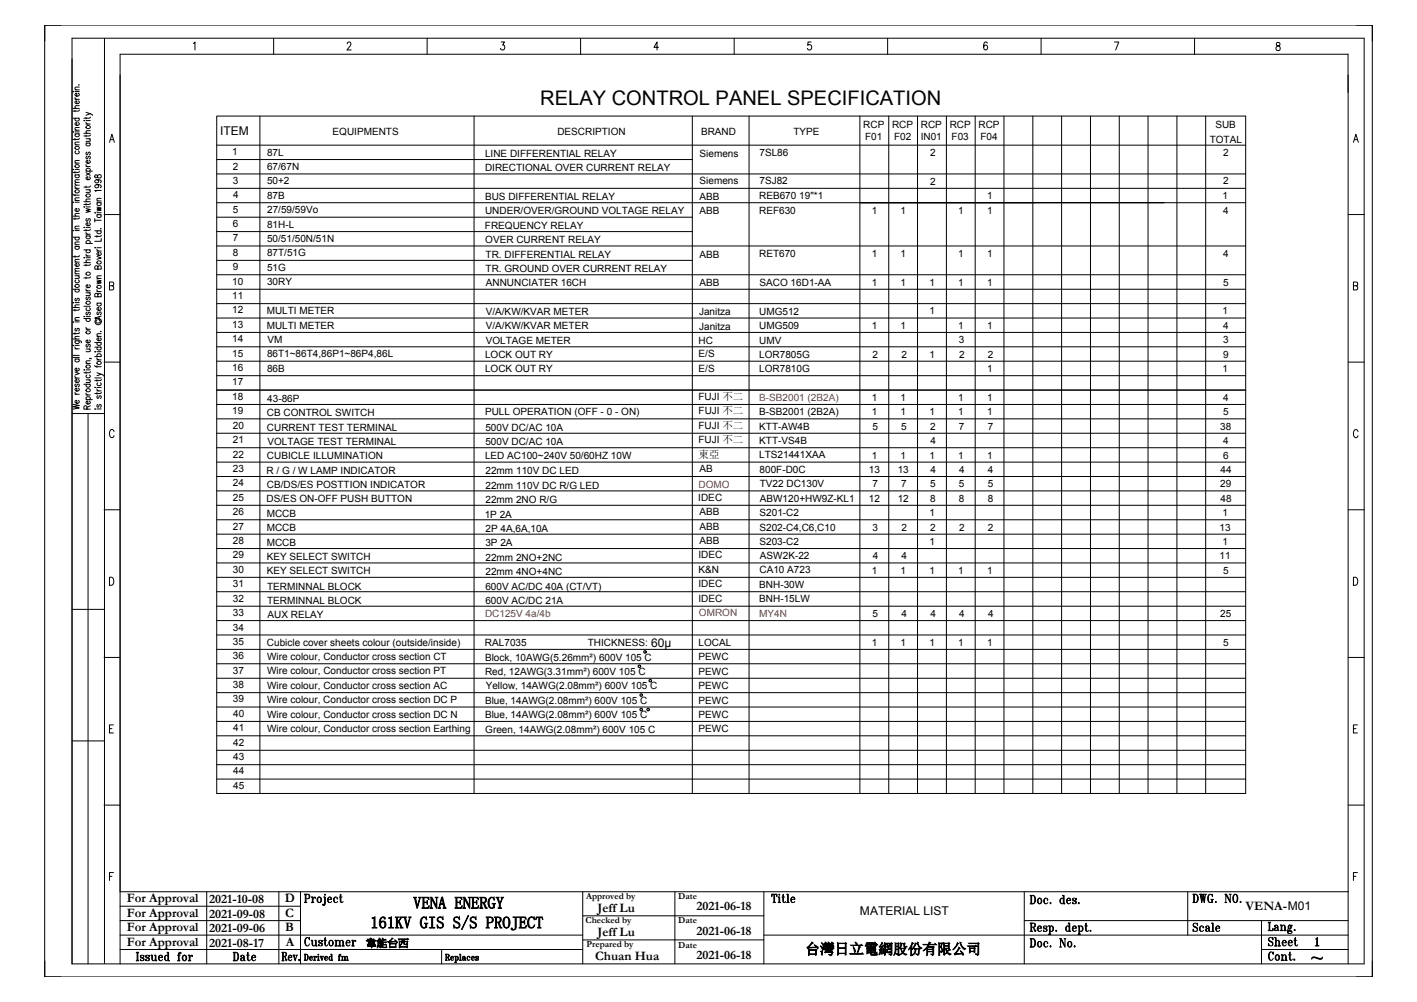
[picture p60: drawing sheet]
<svg xmlns="http://www.w3.org/2000/svg" width="297mm" height="210mm" viewBox="0 0 297 210" stroke-linecap="round" stroke-linejoin="round" font-family="sans-serif">
<defs><g id="words">
<text font-size="4.2" x="113.2" y="22.1">RELAY CONTROL PANEL SPECIFICATION</text>
<g font-size="3.5">
<text x="86.6" y="190.4">VENA ENERGY</text>
<text x="77.6" y="194.5">161KV GIS S/S PROJECT</text>
</g>
<text font-size="3.1" x="168.8" y="200">台灣日立電網股份有限公司</text>
<g font-size="2.7">
<text x="26.6" y="189.1">For Approval</text>
<text x="43.8" y="189.3">2021-10-08</text>
<text x="59.7" y="189.1">D</text>
<text x="125.2" y="191.1">Jeff Lu</text>
<text x="146" y="190.8">2021-06-18</text>
<text x="261.1" y="190.7">VENA-M01</text>
<text x="26.6" y="195.2">For Approval</text>
<text x="26.6" y="192.2">For Approval</text>
<text x="43.8" y="195.4">2021-09-06</text>
<text x="43.8" y="192.3">2021-09-08</text>
<text x="59.8" y="192.1">C</text>
<text x="59.8" y="195.2">B</text>
<text x="125.2" y="196.2">Jeff Lu</text>
<text x="146" y="195.9">2021-06-18</text>
<text x="26.6" y="198.2">For Approval</text>
<text x="43.8" y="198.4">2021-08-17</text>
<text x="59.9" y="198.2">A</text>
<text x="124.8" y="201.1">Chuan Hua</text>
<text x="146" y="200.9">2021-06-18</text>
</g>
<g font-size="2.5">
<text x="46.1" y="28.4">ITEM</text>
<text x="136.5" y="135.6">60μ</text>
<text x="180.3" y="191.8">MATERIAL LIST</text>
</g>
<g font-size="2.2">
<text x="146.4" y="95.9">東亞</text>
<text x="76.7" y="198.3">韋能台西</text>
</g>
<g font-size="2.1">
<text x="69.7" y="28.4">EQUIPMENTS</text>
<text x="116.8" y="28.4">DESCRIPTION</text>
<text x="146.9" y="28.4">BRAND</text>
<text x="166.3" y="28.4">TYPE</text>
<text x="180.9" y="26.8">RCP</text>
<text x="181.3" y="29.3">F01</text>
<text x="187" y="26.8">RCP</text>
<text x="187.4" y="29.3">F02</text>
<text x="193" y="29.2">IN01</text>
<text x="193" y="26.8">RCP</text>
<text x="199.1" y="26.8">RCP</text>
<text x="199.5" y="29.2">F03</text>
<text x="205.1" y="26.8">RCP</text>
<text x="205.5" y="29.2">F04</text>
<text x="253.6" y="29.9">TOTAL</text>
<text x="254.8" y="26.8">SUB</text>
<text x="48.7" y="32.5">1</text>
<text x="48.8" y="35.5">2</text>
<text x="56" y="32.6">87L</text>
<text x="56" y="35.6">67/67N</text>
<text x="101.7" y="35.9">DIRECTIONAL OVER CURRENT RELAY</text>
<text x="101.7" y="32.9">LINE DIFFERENTIAL RELAY</text>
<text x="146.6" y="32.9">Siemens</text>
<text x="159.2" y="32.7">7SL86</text>
<text x="195" y="32.7">2</text>
<text x="256.4" y="32.7">2</text>
<text x="48.8" y="38.5">3</text>
<text x="48.9" y="41.6">4</text>
<text x="56" y="41.7">87B</text>
<text x="56" y="38.7">50+2</text>
<text x="101.7" y="41.9">BUS DIFFERENTIAL RELAY</text>
<text x="146.6" y="41.9">ABB</text>
<text x="146.6" y="38.6">Siemens</text>
<text x="159.1" y="41.8">REB670 19&quot;*1</text>
<text x="159.2" y="38.5">7SJ82</text>
<text x="195" y="38.7">2</text>
<text x="206.9" y="41.8">1</text>
<text x="256.2" y="41.8">1</text>
<text x="256.4" y="38.6">2</text>
<text x="48.8" y="44.6">5</text>
<text x="48.8" y="47.6">6</text>
<text x="56" y="47.7">81H-L</text>
<text x="56" y="44.7">27/59/59Vo</text>
<text x="101.7" y="48">FREQUENCY RELAY</text>
<text x="101.7" y="44.9">UNDER/OVER/GROUND VOLTAGE RELAY</text>
<text x="146.6" y="44.9">ABB</text>
<text x="159.1" y="44.8">REF630</text>
<text x="182.7" y="44.8">1</text>
<text x="188.8" y="44.8">1</text>
<text x="200.9" y="44.8">1</text>
<text x="206.9" y="44.8">1</text>
<text x="256.4" y="44.8">4</text>
<text x="48.8" y="50.6">7</text>
<text x="48.8" y="53.6">8</text>
<text x="56" y="50.7">50/51/50N/51N</text>
<text x="56" y="53.8">87T/51G</text>
<text x="101.7" y="51">OVER CURRENT RELAY</text>
<text x="159.1" y="53.9">RET670</text>
<text x="182.7" y="53.8">1</text>
<text x="188.8" y="53.8">1</text>
<text x="200.9" y="53.8">1</text>
<text x="206.9" y="53.8">1</text>
<text x="256.4" y="53.8">4</text>
<text x="48.7" y="59.7">10</text>
<text x="48.8" y="56.7">9</text>
<text x="56" y="56.8">51G</text>
<text x="56" y="59.8">30RY</text>
<text x="101.8" y="57">TR. GROUND OVER CURRENT RELAY</text>
<text x="101.8" y="54">TR. DIFFERENTIAL RELAY</text>
<text x="101.8" y="59.9">ANNUNCIATER 16CH</text>
<text x="146.6" y="54">ABB</text>
<text x="159.2" y="59.9">SACO 16D1-AA</text>
<text x="182.7" y="59.9">1</text>
<text x="188.8" y="59.9">1</text>
<text x="194.8" y="59.9">1</text>
<text x="200.9" y="59.9">1</text>
<text x="206.9" y="59.9">1</text>
<text x="256.3" y="59.9">5</text>
<text x="48.7" y="65.7">12</text>
<text x="48.7" y="62.7">11</text>
<text x="55.9" y="65.8">MULTI METER</text>
<text x="101.8" y="65.9">V/A/KW/KVAR METER</text>
<text x="146.6" y="60">ABB</text>
<text x="159.1" y="66">UMG512</text>
<text x="194.8" y="65.9">1</text>
<text x="256.2" y="65.9">1</text>
<text x="48.7" y="71.7">14</text>
<text x="48.7" y="68.7">13</text>
<text x="55.9" y="68.9">MULTI METER</text>
<text x="56" y="71.9">VM</text>
<text x="101.8" y="72">VOLTAGE METER</text>
<text x="101.8" y="69">V/A/KW/KVAR METER</text>
<text x="146.5" y="66.1">Janitza</text>
<text x="146.5" y="69.1">Janitza</text>
<text x="159.1" y="72">UMV</text>
<text x="159.1" y="69">UMG509</text>
<text x="182.7" y="68.9">1</text>
<text x="188.8" y="68.9">1</text>
<text x="200.9" y="68.9">1</text>
<text x="201" y="72">3</text>
<text x="206.9" y="68.9">1</text>
<text x="256.3" y="72">3</text>
<text x="256.4" y="68.9">4</text>
<text x="48.7" y="77.8">16</text>
<text x="48.7" y="74.8">15</text>
<text x="56" y="77.9">86B</text>
<text x="56" y="74.9">86T1~86T4,86P1~86P4,86L</text>
<text x="101.7" y="75">LOCK OUT RY</text>
<text x="146.4" y="77.9">E/S</text>
<text x="146.4" y="72.1">HC</text>
<text x="146.4" y="74.9">E/S</text>
<text x="159.1" y="75">LOR7805G</text>
<text x="182.9" y="75">2</text>
<text x="188.9" y="75">2</text>
<text x="194.8" y="75">1</text>
<text x="201" y="75">2</text>
<text x="206.9" y="78">1</text>
<text x="207" y="75">2</text>
<text x="256.2" y="78">1</text>
<text x="256.3" y="75">9</text>
<text x="48.7" y="83.8">18</text>
<text x="48.7" y="80.8">17</text>
<text x="101.7" y="78">LOCK OUT RY</text>
<text x="146.4" y="83.8">FUJI 不二</text>
<text x="159.1" y="78">LOR7810G</text>
<text x="48.7" y="86.8">19</text>
<text x="48.8" y="89.9">20</text>
<text x="56" y="87.2">CB CONTROL SWITCH</text>
<text x="56" y="84.1">43-86P</text>
<text x="101.7" y="87.1">PULL OPERATION (OFF - 0 - ON)</text>
<text x="146.4" y="89.9">FUJI 不二</text>
<text x="146.4" y="86.9">FUJI 不二</text>
<text x="159.1" y="87">B-SB2001 (2B2A)</text>
<text x="182.7" y="84">1</text>
<text x="182.7" y="87">1</text>
<text x="188.8" y="84">1</text>
<text x="188.8" y="87">1</text>
<text x="194.8" y="87">1</text>
<text x="200.9" y="84">1</text>
<text x="200.9" y="87">1</text>
<text x="206.9" y="84">1</text>
<text x="206.9" y="87">1</text>
<text x="256.3" y="87.1">5</text>
<text x="256.4" y="84">4</text>
<text x="48.8" y="95.9">22</text>
<text x="48.8" y="92.9">21</text>
<text x="55.9" y="90.2">CURRENT TEST TERMINAL</text>
<text x="56" y="93.3">VOLTAGE TEST TERMINAL</text>
<text x="101.7" y="93.4">500V DC/AC 10A</text>
<text x="101.7" y="90.4">500V DC/AC 10A</text>
<text x="146.4" y="92.9">FUJI 不二</text>
<text x="159.1" y="90.1">KTT-AW4B</text>
<text x="159.1" y="93.1">KTT-VS4B</text>
<text x="182.9" y="90.1">5</text>
<text x="188.9" y="90.1">5</text>
<text x="195" y="90.1">2</text>
<text x="195" y="93.1">4</text>
<text x="201" y="90.1">7</text>
<text x="207" y="90.1">7</text>
<text x="255.7" y="90.1">38</text>
<text x="256.4" y="93.1">4</text>
<text x="48.8" y="101.9">24</text>
<text x="48.8" y="98.9">23</text>
<text x="55.9" y="99.2">R / G / W LAMP INDICATOR</text>
<text x="55.9" y="96.2">CUBICLE ILLUMINATION</text>
<text x="101.7" y="96.1">LED AC100~240V 50/60HZ 10W</text>
<text x="101.8" y="99.4">22mm 110V DC LED</text>
<text x="146.6" y="98.9">AB</text>
<text x="159.1" y="96">LTS21441XAA</text>
<text x="159.2" y="99.1">800F-D0C</text>
<text x="182.1" y="99.1">13</text>
<text x="182.7" y="96.1">1</text>
<text x="188.2" y="99.1">13</text>
<text x="188.8" y="96.1">1</text>
<text x="194.8" y="96.1">1</text>
<text x="195" y="99.1">4</text>
<text x="200.8" y="96.1">1</text>
<text x="201.1" y="99.1">4</text>
<text x="206.9" y="96.1">1</text>
<text x="207.1" y="99.1">4</text>
<text x="255.8" y="99.1">44</text>
<text x="256.4" y="96.1">6</text>
<text x="48.8" y="105">25</text>
<text x="48.8" y="108">26</text>
<text x="55.9" y="105.3">DS/ES ON-OFF PUSH BUTTON</text>
<text x="55.9" y="102.3">CB/DS/ES POSTTION INDICATOR</text>
<text x="101.8" y="102.4">22mm 110V DC R/G LED</text>
<text x="101.8" y="105.4">22mm 2NO R/G</text>
<text x="146.4" y="105.1">IDEC</text>
<text x="146.6" y="108">ABB</text>
<text x="159.2" y="102.2">TV22 DC130V</text>
<text x="159.3" y="105.3">ABW120+HW9Z-KL1</text>
<text x="182.1" y="105.2">12</text>
<text x="182.8" y="102.1">7</text>
<text x="188.2" y="105.2">12</text>
<text x="188.9" y="102.1">7</text>
<text x="194.9" y="102.1">5</text>
<text x="194.9" y="105.2">8</text>
<text x="201" y="102.1">5</text>
<text x="201" y="105.2">8</text>
<text x="207" y="102.1">5</text>
<text x="207" y="105.2">8</text>
<text x="255.8" y="102.2">29</text>
<text x="255.8" y="105.2">48</text>
<text x="48.8" y="111">27</text>
<text x="55.9" y="111.3">MCCB</text>
<text x="55.9" y="108.3">MCCB</text>
<text x="101.6" y="108.5">1P 2A</text>
<text x="101.8" y="111.5">2P 4A,6A,10A</text>
<text x="146.6" y="111">ABB</text>
<text x="159.2" y="111.2">S202-C4,C6,C10</text>
<text x="159.2" y="108.2">S201-C2</text>
<text x="182.9" y="111.2">3</text>
<text x="188.9" y="111.2">2</text>
<text x="194.8" y="108.2">1</text>
<text x="195" y="111.2">2</text>
<text x="201" y="111.2">2</text>
<text x="207" y="111.2">2</text>
<text x="255.6" y="111.2">13</text>
<text x="256.2" y="108.2">1</text>
<text x="48.8" y="114">28</text>
<text x="48.8" y="117">29</text>
<text x="55.9" y="114.3">MCCB</text>
<text x="55.9" y="117.4">KEY SELECT SWITCH</text>
<text x="101.7" y="114.5">3P 2A</text>
<text x="101.8" y="117.5">22mm 2NO+2NC</text>
<text x="146.4" y="117">IDEC</text>
<text x="146.6" y="114">ABB</text>
<text x="159.2" y="114.2">S203-C2</text>
<text x="159.3" y="117.2">ASW2K-22</text>
<text x="182.9" y="117.2">4</text>
<text x="189" y="117.2">4</text>
<text x="194.8" y="114.2">1</text>
<text x="255.6" y="117.2">11</text>
<text x="256.2" y="114.2">1</text>
<text x="48.8" y="120.1">30</text>
<text x="48.8" y="123.1">31</text>
<text x="55.9" y="120.4">KEY SELECT SWITCH</text>
<text x="56" y="123.7">TERMINNAL BLOCK</text>
<text x="101.7" y="123.6">600V AC/DC 40A (CT/VT)</text>
<text x="101.8" y="120.5">22mm 4NO+4NC</text>
<text x="146.4" y="123.1">IDEC</text>
<text x="146.4" y="120">K&amp;N</text>
<text x="159.1" y="123.2">BNH-30W</text>
<text x="159.2" y="120.2">CA10 A723</text>
<text x="182.7" y="120.3">1</text>
<text x="188.8" y="120.3">1</text>
<text x="194.8" y="120.3">1</text>
<text x="200.9" y="120.3">1</text>
<text x="206.9" y="120.3">1</text>
<text x="256.3" y="120.3">5</text>
<text x="48.8" y="126.1">32</text>
<text x="48.8" y="129.1">33</text>
<text x="56" y="126.7">TERMINNAL BLOCK</text>
<text x="56.1" y="129.4">AUX RELAY</text>
<text x="101.7" y="126.6">600V AC/DC 21A</text>
<text x="146.4" y="126.1">IDEC</text>
<text x="159.1" y="126.2">BNH-15LW</text>
<text x="182.9" y="129.3">5</text>
<text x="189" y="129.3">4</text>
<text x="195" y="129.3">4</text>
<text x="201.1" y="129.3">4</text>
<text x="207.1" y="129.3">4</text>
<text x="255.8" y="129.3">25</text>
<text x="48.8" y="132.1">34</text>
<text x="48.8" y="135.2">35</text>
<text x="55.9" y="135.4">Cubicle cover sheets colour (outside/inside)</text>
<text x="101.7" y="135.4">RAL7035</text>
<text x="123.2" y="135.4">THICKNESS:</text>
<text x="146.4" y="135.4">LOCAL</text>
<text x="182.7" y="135.4">1</text>
<text x="188.8" y="135.4">1</text>
<text x="194.8" y="135.4">1</text>
<text x="200.9" y="135.4">1</text>
<text x="206.9" y="135.4">1</text>
<text x="256.3" y="135.4">5</text>
<text x="48.8" y="138.2">36</text>
<text x="48.8" y="141.2">37</text>
<text x="56" y="138.3">Wire colour, Conductor cross section CT</text>
<text x="56" y="141.4">Wire colour, Conductor cross section PT</text>
<text x="101.7" y="141.5">Red, 12AWG(3.31mm²) 600V 105 C</text>
<text x="101.7" y="138.4">Block, 10AWG(5.26mm²) 600V 105 C</text>
<text x="146.4" y="138.4">PEWC</text>
<text x="146.4" y="141.4">PEWC</text>
<text x="48.8" y="144.2">38</text>
<text x="48.8" y="147.2">39</text>
<text x="56" y="147.4">Wire colour, Conductor cross section DC P</text>
<text x="56" y="144.4">Wire colour, Conductor cross section AC</text>
<text x="101.7" y="147.5">Blue, 14AWG(2.08mm²) 600V 105 C</text>
<text x="101.8" y="144.5">Yellow, 14AWG(2.08mm²) 600V 105 C</text>
<text x="146.4" y="144.4">PEWC</text>
<text x="146.4" y="147.5">PEWC</text>
<text x="48.9" y="150.3">40</text>
<text x="48.9" y="153.3">41</text>
<text x="56" y="153.4">Wire colour, Conductor cross section Earthing</text>
<text x="56" y="150.4">Wire colour, Conductor cross section DC N</text>
<text x="101.7" y="150.5">Blue, 14AWG(2.08mm²) 600V 105 C</text>
<text x="101.7" y="153.5">Green, 14AWG(2.08mm²) 600V 105 C</text>
<text x="146.4" y="150.5">PEWC</text>
<text x="146.4" y="153.5">PEWC</text>
<text x="48.9" y="156.3">42</text>
<text x="48.9" y="159.3">43</text>
<text x="48.9" y="162.3">44</text>
<text x="48.9" y="165.3">45</text>
</g>
<g font-size="2.1" fill="#f00">
<text x="159.1" y="84">B-SB2001 (2B2A)</text>
<text x="146.4" y="102.2">DOMO</text>
<text x="101.7" y="129.3">DC125V 4a/4b</text>
<text x="146.5" y="129.1">OMRON</text>
<text x="159.1" y="129.2">MY4N</text>
</g>
<g font-size="1.9">
<text x="122.8" y="188.5">Approved by</text>
<text x="142.2" y="188.5">Date</text>
<text x="122.7" y="193.5">Checked by</text>
<text x="142.2" y="193.5">Date</text>
<text x="122.9" y="198.6">Prepared by</text>
<text x="142.2" y="198.6">Date</text>
</g>
</g></defs>
<g fill="none" stroke="#000" stroke-width=".21">
<path d="M9.4 5.3h278.2v199.5h-278.2zM12.7 5.3h-3.3v3.3M15.1 8v194h270.8v-194h-270.8M15.3 19.1v.1zM15.7 19.2h.9M15.7 18.8h.9M16.4 19.5a.37 .37 0 0 1 0 .5 .37 .37 0 0 1-.5 .1 .37 .37 0 0 1-.1-.5l.3-.1v.7M16.6 17.8h-.1M16.6 18.3h-.8l-.1 .3 .3 .2M21.9 8v193.9M40.5 9.1l.4-.3v1.7M57.4 8v3.4"/>
<path d="M72.8 9.2l.1-.3 .4-.1 .2 .5-.8 1.2h.9M89.5 8v3.4M105 8.8h.7l-.3 .6a.49 .49 0 0 1 .4 .8 .49 .49 0 0 1-.9-.1M121.7 8v3.4M138 9.9h-.9l.6-1.1v1.7M153.9 8v3.4M170 8.8h-.6l-.1 .7a.52 .52 0 0 1 .7 .1 .52 .52 0 0 1 0 .7 .52 .52 0 0 1-.7 0l-.1-.2M186 8v3.4M206.9 9l-.3-.2a.98 .98 0 0 0 0 1.7 .47 .47 0 0 0 .4-.7 .47 .47 0 0 0-.8-.1v.2M218.2 8v3.4M233.6 8.8h.9l-.7 1.7M250.4 8v3.4"/>
<path d="M267.6 9v.5a.61 .61 0 0 1 .7 .3 .61 .61 0 0 1-.3 .8 .54 .54 0 0 1-.6-.6 .54 .54 0 0 1 .7-.5h.1a.37 .37 0 0 0-.2-.6zM282.5 11.3v8.1M282.6 11.4h-257.4v190.6M282.6 15.7v186.3M284.3 5.3h3.3v3.3M15.3 35.5h.1zM15.3 24.8h1.3M15.3 22.7h1.3M15.3 27.6v.1zM15.7 23.1v.3M15.7 29v.4M15.7 35.9v.4"/>
<path d="M15.7 36.6h.9M15.7 35.5h.9M15.7 28h.9M15.7 27.6h.9M15.7 39.1l.1 .2 .3 .2M15.7 20.4l.1 .3 .3 .1M15.7 39.5h.9M15.7 38.8h.9M15.7 34.2h.9M15.7 30.4h.9M15.7 27.3h.9M15.7 20.8h.9"/>
<path d="M15.9 36.6l-.1 .2a.4 .4 0 0 0 .4 .5 .4 .4 0 0 0 .4-.5l-.2-.2M15.9 31.6l-.1 .1a.4 .4 0 0 0 .4 .5 .4 .4 0 0 0 .4-.5l-.2-.1M15.9 28l-.1 .2a.4 .4 0 0 0 .4 .5 .4 .4 0 0 0 .4-.5l-.2-.2M15.9 24.8l-.1 .1a.4 .4 0 0 0 .4 .5 .4 .4 0 0 0 .4-.5l-.2-.1M16.4 25.7l.2 .1a.39 .39 0 0 1-.4 .5 .39 .39 0 0 1-.4-.6h.3v.6M16.4 21.1l.2 .1a.39 .39 0 0 1-.4 .5 .39 .39 0 0 1-.4-.5l.3-.1v.6M16.6 35.9v.2h-.2h-1.1M16.6 29l-.2 .2h-1.1M16.6 23v.2l-.2 .1h-1.1M16.6 38.2l-.8 .1-.1 .2 .3 .3M16.6 37.7h-.8l-.1 .3 .3 .2M16.6 33.6l-.8 .1-.1 .2 .3 .3"/>
<path d="M16.6 29.8h-.8l-.1 .3 .3 .3M16.6 26.7l-.8 .1-.1 .2 .3 .3M16.6 22.1l-.8 .1-.1 .3 .3 .2M17.6 25.3h.1zM17.6 27.9h1.3M18 23.5l.9 .3-.9 .4M18 24.6v.3M18 28.3v.4M18 39v.4M18 39.8h.9M18 35.9h1.4M18 30h.9"/>
<path d="M18 29.1h.9M18 25.3h.9M18 36.2l.9 .6M18 34.9h.9M18 26h.9M18 34.5l.1 .2 .3 .2M18 25.6l.1 .2 .3 .2M18.2 35.9l-.1-.1a.4 .4 0 0 1 .4-.5 .4 .4 0 0 1 .4 .5l-.2 .1M18.2 32.8l-.2 .2 .1 .3h.2l.2-.5h.2l.2 .2-.2 .3M18.2 31.9l-.2 .2 .1 .3h.2l.2-.5h.2l.2 .2-.2 .4M18.2 30l-.1 .1a.4 .4 0 0 0 .4 .5 .4 .4 0 0 0 .4-.5l-.2-.1M18.7 39.8l.2 .2v.3h-.9"/>
<path d="M18.7 29.1l.2 .2v.3h-.9M18.7 37.1a.37 .37 0 0 1 0 .5 .37 .37 0 0 1-.4 0 .37 .37 0 0 1-.1-.5h.2v.6M18.7 33.6l.2 .1a.38 .38 0 0 1-.4 .5 .38 .38 0 0 1-.3-.5l.2-.1v.6M18.9 39l-.2 .2h-1.1M18.9 28.2v.3h-.2h-1.1M18.9 24.5l-.2 .3h-1.1M18.9 23.8l.5 .2v.2M18.9 36.2l-.9 .6M18.9 27.4h-.8l-.1 .3 .3 .2M19.9 36.7v.5h.4a.49 .49 0 0 1 .3-.5 .49 .49 0 0 1 .6 .2 .43 .43 0 0 1-.4 .4 .43 .43 0 0 1-.4-.5zM20.3 38.7l.3 .1a.36 .36 0 0 1-.4 .6 .36 .36 0 0 1-.1-.7h.2a.63 .63 0 0 1 .9 .4l-.2 .2M20.3 37.7l.3 .1a.36 .36 0 0 1-.4 .5 .36 .36 0 0 1-.1-.6h.2a.63 .63 0 0 1 .9 .4l-.2 .2"/>
<path d="M21.2 39.9h-1.3l.2 .3M22.9 29.8l.6-1.6 .5 1.6M23.1 29.3h.7M45.4 39.5h215.7M45.4 36.5h215.7M45.4 33.4h99.7M45.4 30.4h215.7M45.4 24.3h215.7v142h-215.7zM54.5 24.3v142M99.4 24.3v142M145.1 24.3v142M157 24.3v142"/>
<path d="M180.2 24.3v142M186.3 24.3v142M192.3 24.3v142M198.4 24.3v142M204.4 24.3v142M210.4 24.3v142M216.5 24.3v142M222.5 24.3v142M228.6 24.3v142M234.6 24.3v142M240.6 24.3v142M246.7 24.3v142"/>
<path d="M252.7 24.3v142M283.7 29.8l.5-1.6 .5 1.6M283.9 29.3h.6M15.3 48.3h.1zM15.3 42.4h.1zM15.3 40.6l.2 .3h1.1M15.3 49.7h1.3M15.3 45.3h1.3M15.7 40.7v.4M15.7 45.7v.3M15.7 53.6v.3M15.7 57.8h.9"/>
<path d="M15.7 51.7h.9M15.7 48.3h.9M15.7 42.4h.9M15.7 57.4h.9M15.7 54.9h.9M15.7 51.3h.9M15.7 48h.9M15.7 42h.9M15.9 58.7l-.1 .1a.4 .4 0 0 0 .4 .5 .4 .4 0 0 0 .4-.5l-.2-.1M15.9 51.7h-.1a.4 .4 0 0 0 .4 .6 .4 .4 0 0 0 .4-.6h-.2M15.9 49.7l-.1 .1a.4 .4 0 0 0 .4 .5 .4 .4 0 0 0 .4-.5l-.2-.1M16.4 57.8l.2 .3v.2l-.9 .1"/>
<path d="M16.4 55.2l.2 .1a.39 .39 0 0 1-.4 .6 .39 .39 0 0 1-.4-.6l.3-.1v.7M16.4 43.7a.37 .37 0 0 1 0 .5 .37 .37 0 0 1-.5 .1 .37 .37 0 0 1-.1-.5l.3-.1v.6M16.6 53.5v.3h-.2h-1.1M16.6 45.6v.2l-.2 .1h-1.1M16.6 56.8l-.8 .1-.1 .2 .3 .3M16.6 56.3h-.8l-.1 .3 .3 .2M16.6 54.4h-.8l-.1 .3 .3 .2M16.6 50.7l-.8 .1-.1 .2 .3 .3M16.6 47.4h-.8l-.1 .3 .3 .3M16.6 44.7l-.8 .1-.1 .3 .3 .2M16.6 41.5h-.8l-.1 .3 .3 .2M17.6 52.4h1.3"/>
<path d="M17.6 55h1.3M17.6 42.3h1.3M17.6 53.9v.2zM17.6 47.6v.1zM17.6 43.3v.1zM18 43.7l.9 .2-.9 .2 .9 .2-.9 .2M18 42.6v.4M18 48.1v.3M18 55.4v.3M18 58.1v.3M18 54h.9M18 51h1.4"/>
<path d="M18 49.5h.9M18 47.7h.9M18 43.4h.9M18 53.6h.9M18 49.1h.9M18 53.2l.1 .3 .3 .1M18 48.7l.1 .2 .3 .2M18.2 52.4l-.1 .1a.4 .4 0 0 0 .4 .5 .4 .4 0 0 0 .4-.5l-.2-.1M18.2 51l-.1-.1a.4 .4 0 0 1 .4-.5 .4 .4 0 0 1 .4 .5l-.2 .1M18.2 49.5h-.1a.4 .4 0 0 0 .4 .6 .4 .4 0 0 0 .4-.6h-.2M18.2 45.8l-.2 .2 .1 .3h.2l.2-.4 .2-.1 .2 .2-.2 .4M18.7 59.7a.37 .37 0 0 1 0 .5 .37 .37 0 0 1-.4 0 .37 .37 0 0 1-.1-.5h.2v.6"/>
<path d="M18.7 46.7a.37 .37 0 0 1 0 .5 .37 .37 0 0 1-.4 0 .37 .37 0 0 1-.1-.5h.2v.6M18.9 58v.2h-.2h-1.1M18.9 55.3v.3h-.2h-1.1M18.9 48l-.2 .3h-1.1M18.9 42.6l-.2 .2h-1.1M18.9 54.5h-.8l-.1 .3 .3 .2M18.9 41.7l-.8 .1-.1 .2 .3 .3M19.9 44.6h.1zM19.9 48.4h1.3M19.9 46.2h1.3M19.9 45.8v.7M19.9 51.9v.1z"/>
<path d="M20.3 58.7l.9 .2-.9 .2 .9 .2-.9 .2M20.3 53.8l.9 .3-.9 .3M20.3 43.4l.9 .2-.9 .2 .9 .2-.9 .2M20.3 42.5h.9M20.3 49.4v.3M20.3 51.9h.9M20.3 45h.9M20.3 44.6h.9M20.3 58.4h.9M20.3 52.6h.9M20.3 42.1h.9M20.3 52.2l.1 .3 .3 .1"/>
<path d="M20.5 56l.3-.3h.3l.1 .3v.4h-1.3v-.6h.5l.1 .6M20.5 48.4l-.1 .1a.4 .4 0 0 0 .4 .5 .4 .4 0 0 0 .3-.5l-.1-.1M20.5 45l-.1 .1a.4 .4 0 0 0 .4 .5 .4 .4 0 0 0 .3-.5l-.1-.1M20.5 42.5l-.1 .1a.4 .4 0 0 0 .4 .5 .4 .4 0 0 0 .3-.5l-.1-.1M21 52.9a.37 .37 0 0 1 0 .5 .37 .37 0 0 1-.5 .1 .37 .37 0 0 1-.1-.5l.3-.1v.6M21.1 47.9v.1M21.2 50v.6h-1.3M21.2 49.3l-.1 .2h-.1h-1.1M21.2 57.8h-.8l-.1 .3 .3 .3M21.2 41.6h-.8l-.1 .3 .3 .2M21.8 45h3.4M22.9 59.9l.8-.1 .1-.2-.1-.4-.8-.1v1.7l.9-.2v-.4l-.3-.3"/>
<path d="M45.4 51.6h215.7M45.4 57.6h215.7M45.4 54.6h99.7M45.4 48.5h99.7M45.4 45.5h99.7M45.4 42.5h171.4M243.9 42.5h-63.7h80.9M282.6 45h3.3M283.7 59.9l.7-.1 .2-.2-.2-.4-.7-.1v1.7l.8-.2 .1-.4-.3-.3M15.3 72.4h.1zM15.3 67.5h.1zM15.3 63.4h.1z"/>
<path d="M15.3 60.6h1.3M15.3 74.9h1.3M15.3 74.5h1.3M15.3 71.1h1.3M15.3 64.4h1.3M15.7 78l.9 .3-.9 .3M15.7 71.4l1.2 .1 .1 .4M15.7 75.3h.9M15.7 72.4h.9M15.7 64.8v.4M15.7 69.7v.4M15.7 67.5h.9"/>
<path d="M15.7 63.4h.9M15.7 78.8l.1 .3 .3 .1M15.7 72.7l.1 .3 .3 .1M15.7 79.2h.9M15.7 73.1h.9M15.7 67.1h.9M15.9 75.3l-.1 .1a.4 .4 0 0 0 .4 .5 .4 .4 0 0 0 .4-.5l-.2-.1M15.9 71.4l-.1 .1a.4 .4 0 0 0 .4 .5 .4 .4 0 0 0 .4-.5l-.2-.1M15.9 68.8l-.2 .2 .1 .3h.2l.2-.4 .2-.1 .2 .2-.2 .4M15.9 62.5l-.2 .2 .1 .3h.2l.2-.3 .2-.2 .2 .2-.2 .4M15.9 60.6l-.1 .1a.4 .4 0 0 0 .4 .5 .4 .4 0 0 0 .4-.5l-.2-.1M16.4 79.5a.37 .37 0 0 1 0 .5 .37 .37 0 0 1-.5 .1 .37 .37 0 0 1-.1-.5l.3-.1v.7"/>
<path d="M16.4 77.2l.2 .1a.39 .39 0 0 1-.5 .5 .39 .39 0 0 1-.3-.6h.3v.6M16.6 69.7v.2h-.2h-1.1M16.6 64.7v.3h-.2h-1.1M16.6 70.5h-.8l-.1 .3 .3 .3M16.6 66.5l-.8 .1-.1 .3 .3 .2M16.6 63.9h-.8l-.1 .3 .3 .2M17.6 66.8h1.3M17.6 64.2h1.3M17.6 77.5v.1zM17.6 66.3v.1zM18 79.6h.9M18 77.9v.4"/>
<path d="M18 77.5h.9M18 73.2h.9M18 66.4h.9M18 61.4h.9M18 76.2h.9M18 69h.9M18 61h.9M18 68.6l.1 .3 .3 .1M18 60.6l.1 .2 .3 .2M18.2 78.6l-.1 .1a.4 .4 0 0 0 .4 .5 .4 .4 0 0 0 .4-.5l-.2-.1M18.2 72.2l-.2 .2 .1 .3h.2l.2-.5h.2l.2 .2-.2 .3M18.2 66.8l-.1 .1a.4 .4 0 0 0 .4 .5 .4 .4 0 0 0 .4-.5l-.2-.1"/>
<path d="M18.2 65.4l-.2 .2 .1 .3h.2l.2-.4 .2-.1 .2 .2-.2 .4M18.2 64.5l-.1 .1a.4 .4 0 0 0 .4 .5 .4 .4 0 0 0 .4-.5l-.2-.1M18.2 62.2l-.2 .3 .1 .3h.2l.2-.5 .2-.1 .2 .3-.2 .3M18.7 79.6l.2 .3v.2l-.9 .1M18.7 73.2l.2 .2v.3h-.9M18.7 61.4l.2 .2v.3h-.9M18.7 71.3l.2 .1a.39 .39 0 0 1-.4 .5 .39 .39 0 0 1-.3-.6h.2v.6M18.9 75.1l.3 .1M18.9 77.9v.2h-.2h-1.1M18.9 75.6l-.8 .1-.1 .2 .3 .3M19.9 73.7h.1zM19.9 76.6l.2 .3h1.1"/>
<path d="M19.9 72.7h1.3M19.9 71.8h1.3M19.9 79.2h1.3M19.9 74.7h1.3M20.3 67.2a.28 .28 0 0 0-.2 .3 .28 .28 0 0 0 .3 .2h.3a.28 .28 0 0 0 .3-.2 .28 .28 0 0 0-.2-.3M20.3 78.1l.9 .3-.9 .3M20.3 76.6v.4M20.3 79.5v.4M20.3 73.7h.9M20.3 63.5h.9M20.3 75.4h.9M20.3 70.5h.9"/>
<path d="M20.3 61.1h.9M20.3 75l.1 .3 .3 .1M20.3 60.7l.1 .3 .3 .1M20.5 74.7h-.1a.4 .4 0 0 1 .4-.6 .4 .4 0 0 1 .3 .6h-.1M20.5 72.7l-.1 .2a.4 .4 0 0 0 .4 .5 .4 .4 0 0 0 .3-.5l-.1-.2M20.5 71.8l-.1 .1a.4 .4 0 0 0 .4 .5 .4 .4 0 0 0 .3-.5l-.1-.1M20.5 65.4l-.2 .2 .1 .3h.2l.2-.5h.2l.2 .2-.2 .3M20.5 63.5l-.1 .1a.4 .4 0 0 0 .4 .6 .4 .4 0 0 0 .3-.6l-.1-.1M20.5 61.7l.3-.2 .4 .2v.5h-1.3v-.6l.2-.1 .3 .1 .1 .6M20.8 66.4v.5M21 70.8l.1 .1a.39 .39 0 0 1-.4 .5 .39 .39 0 0 1-.3-.6h.3v.6M21 64.5l.1 .1a.39 .39 0 0 1-.3 .5 .39 .39 0 0 1-.4-.6h.3v.6"/>
<path d="M21.1 69.4v.1M21.2 79.5l-.1 .2-.1 .1h-1.1M21.2 78.4l.5 .2v.2M21.2 66.2l-1.3 .5 1.3 .4M21.2 69.9l-.8 .1-.1 .2 .3 .3M21.8 75.9h3.4M45.4 78.7h215.7M45.4 75.7h215.7M45.4 72.7h215.7M45.4 69.7h215.7M45.4 66.7h215.7M45.4 63.6h215.7"/>
<path d="M45.4 60.6h215.7M282.6 75.9h3.3M15.1 86.7h6.7M15.3 84.7l1.3 .3-1.3 .2 1.3 .3-1.3 .3M15.7 82.2l.1 .3 .3 .1M15.7 82.6h.9M15.9 80.5l-.2 .2 .2 .3 .3-.5h.4v.3l-.2 .2M16.4 83.9l.2 .1a.39 .39 0 0 1-.5 .5 .39 .39 0 0 1-.3-.5l.3-.1v.6M16.4 81.3a.37 .37 0 0 1 0 .5 .37 .37 0 0 1-.5 .1 .37 .37 0 0 1-.1-.5l.3-.1v.7M17.6 80.5h1.3M18 83.8h1.4M18 82.8h.9"/>
<path d="M18 82.4l.1 .2 .3 .2M18.2 85.8v-.7h-.6v.7h1.3M18.2 83.8l-.1-.1a.4 .4 0 0 1 .4-.6 .4 .4 0 0 1 .4 .6l-.2 .1M18.2 80.5l-.1 .1a.4 .4 0 0 0 .4 .6 .4 .4 0 0 0 .4-.6l-.2-.1M18.5 86.7v115.3M18.7 84.1l.2 .1a.39 .39 0 0 1-.4 .5 .39 .39 0 0 1-.3-.6h.2v.6M18.9 85l-.7 .4M19.9 81.2h.1zM19.9 85.6v.2zM20.3 85.7h.9M20.3 82.3v.3M20.3 81.2h.9"/>
<path d="M20.3 81.9h.9M20.3 81.5l.1 .3 .3 .1M20.5 84.8l-.2 .2 .1 .3h.2l.2-.5h.2l.2 .2-.2 .3M20.5 82.9l-.2 .2 .1 .3h.2l.2-.4 .2-.1 .2 .2-.2 .4M20.5 80.2l-.1 .1a.4 .4 0 0 0 .4 .5 .4 .4 0 0 0 .3-.5l-.1-.1M21.2 82.2l-.1 .2-.1 .1h-1.1M23.9 90.4a.5 .5 0 0 0-.6-.4 .5 .5 0 0 0-.4 .7v.4a.5 .5 0 0 0 .4 .6 .5 .5 0 0 0 .6-.4M45.4 99.9h215.7M45.4 96.9h215.7M45.4 93.8h215.7M45.4 90.8h215.7M45.4 87.8h215.7"/>
<path d="M45.4 84.8h215.7M45.4 81.8h215.7M284.6 90.4a.5 .5 0 0 0-.6-.4 .5 .5 0 0 0-.3 .7v.4a.5 .5 0 0 0 .3 .6 .5 .5 0 0 0 .6-.4M21.8 106.8h3.4M45.4 118h215.7M45.4 115h215.7M45.4 112h215.7M45.4 108.9h215.7M45.4 105.9h215.7M45.4 102.9h215.7M282.6 106.8h3.3M15.1 127.7h6.7"/>
<path d="M21.8 137.8h3.4M22.9 121a.9 .9 0 0 1 1 .5 .9 .9 0 0 1-.3 1.1l-.7 .1zM45.4 124h215.7M45.4 121h215.7M45.4 139.1h215.7M45.4 136.1h215.7M45.4 133.1h215.7M45.4 130.1h215.7M45.4 127.1h215.7M282.6 137.8h3.3M283.7 121a.9 .9 0 0 1 .9 .5 .9 .9 0 0 1-.3 1.1l-.6 .1zM15.1 155.3h6.7"/>
<path d="M22.9 152.7h.6M23.8 151.9h-.9v1.7h.9M45.4 142.1h215.7M45.4 157.2h215.7M45.4 154.2h215.7M45.4 151.2h215.7M45.4 148.2h215.7M45.4 145.2h215.7M283.7 152.7h.5M284.5 151.9h-.8v1.7h.8M21.8 168.7h3.4M45.4 163.3h215.7"/>
<path d="M45.4 160.3h215.7M282.6 168.7h3.3M22.9 183.7h.6M23.8 182.9h-.9v1.6M25.2 186.9h257.4M25.2 196h96.9M25.2 192.9h37.8M25.2 189.9h37.8M25.2 199h96.9M28.5 199.6h.6M28.6 199.6l.1 .1M28.7 199.6v.2"/>
<path d="M28.7 199.6v1.7M28.8 199.7v1.6M28.9 199.6v1.7M29 199.6l-.1 .2M29 199.6l-.1 .1M35 199.6h.3v1.7M35.1 199.6l.1 .1M35.1 199.6l.1 .2M35.2 199.6v1.7h.3M35.3 199.7v1.6M37.5 199.8v1.5M37.7 199.6l-.2 .3v1.4"/>
<path d="M37.9 199.8l-.1-.1v.2h.1v-.3l-.4 .2-.1 1.5M43.3 186.9v15.1M48.9 199.6h.6a1.03 1.03 0 0 1 0 1.7h-.6M48.9 199.6l.2 .1M49 199.6l.1 .2M49.1 199.6v1.7M49.1 199.7v1.6M49.2 199.6v1.7M49.3 199.6l-.1 .2M49.3 199.6l-.1 .1M49.5 199.6a1.26 1.26 0 0 1 0 1.7M49.8 199.9l.1 .4-.1 .8"/>
<path d="M51.9 199.8l.1 1.4M58.4 186.9v15.1M59.1 199.6h.7l.2 .2v.5l-.6 .1M59.1 199.6l.1 .1M59.2 199.6v.2M59.2 199.6v1.7M59.3 199.7v1.6M59.4 199.6v1.7M59.4 199.6v.2M59.5 199.6l-.1 .1M59.8 199.6l.1 .3-.1 .5M59.9 199.8v.5"/>
<path d="M63 186.9v15.1M63.8 187.4h.8l.3 .3a.45 .45 0 0 1-.3 .6h-.5M63.8 189.2h.5M63.9 187.4l.1 .1M63.9 187.4l.1 .2M64 187.4v1.8M64 189.1l-.1 .1M64 189l-.1 .2M64.1 187.5v1.6M64.1 196.8l-.2 .4 .2 .8M64.1 187.4v1.8M64.1 189l.1 .2"/>
<path d="M64.1 189.1l.2 .1M64.2 187.4l-.1 .2M64.3 187.4l-.2 .1M64.3 196.5a1.31 1.31 0 0 0 0 1.7M64.6 187.4l.2 .3v.4l-.2 .2M64.8 196.8l.1-.3v.5a.5 .5 0 0 0-.6-.5 .5 .5 0 0 0-.4 .7v.4a.51 .51 0 0 0 .3 .6 .51 .51 0 0 0 .7-.4M64.8 187.6v.6M65.2 197.1h.3v.8l.2 .3M65.3 188h.3v1.2M65.3 189.2h.5M65.3 197.1l.1 .1M65.3 188l.2 .1"/>
<path d="M65.4 197.1l.1 1.1h.4l.2-.3M65.4 188l.1 .2M65.5 197.2v.9M65.5 188v1.2M65.5 189.1l-.2 .1M65.5 189l-.1 .2M65.5 188.1v1M65.6 189l.1 .2M65.6 189.1l.1 .1M65.9 197.1h.4v1.1M66.1 188.2l-.1-.1v.2h.1v-.3l-.3 .1-.2 .4M66.1 197.1v1.1h.4"/>
<path d="M66.2 197.2v1M66.3 198.1v.1M66.3 198.2h.1M66.6 188.3v.6M66.8 197.2l.7 .6v.3l-.2 .1h-.4l-.1-.3v.3l.1-.1M66.9 188l-.3 .4 .1 .6 .2 .2M66.9 197.5l.6 .2M66.9 197.2l-.1 .2M67 188l.3 .4-.1 .6-.2 .2M67.3 188.3v.6M67.5 197.2v-.1v.3l-.1-.2-.4-.1-.2 .3 .2 .3 .5 .1v.3M67.5 197.8v.4"/>
<path d="M67.9 188h.3v1.3l-.3 .5h-.2l-.1-.3h.2v.2l-.1-.1M67.9 197.1h.6M67.9 188l.2 .1M68 188l.1 .2M68.1 187.4l.1 .2zM68.1 188l-.2 1.8M68.1 187.5h.1M68.1 188.1v1.5M68.1 187.4v.2M68.1 196.7l.1 1.4M68.7 198l-.2 .2-.4-.1v-1.4l.1-.2 .1 1.7M68.8 188.5h.7a.43 .43 0 0 0-.4-.5 .43 .43 0 0 0-.4 .5 .49 .49 0 0 0 .1 .6 .49 .49 0 0 0 .6 0l.1-.2"/>
<path d="M68.8 188.3v.6M69.1 197.3v.7M69.1 188l-.3 .4v.6l.3 .2M69.2 188l.2 .5M69.3 197.1a.73 .73 0 0 0 0 1.1M69.4 188.2v.2M69.5 197.1l.2 .4v.6l-.2 .1M69.7 197.3v.7M70 188.3v.6M70.2 197.1h.3v1.1M70.2 198.2h.5M70.3 197.1l.1 .1"/>
<path d="M70.3 188l-.3 .4 .1 .6 .2 .2M70.4 197.1v1.1M70.4 198.2h-.1M70.4 198.1l-.1 .1M70.5 197.2v1M70.5 197.4l.3-.3 .3 .1 .2 1M70.5 198.1l.1 .1M70.5 198.2h.2M70.7 188.3h.1a.54 .54 0 0 0-.9 .1 .54 .54 0 0 0 .5 .8l.4-.3M70.9 198.2h.6M71 197.1l.1 .3v.8M71.1 188h.6"/>
<path d="M71.1 197.2l.1 1M71.1 198.2h-.1M71.1 198.1v.1M71.3 197.4l.2-.3 .4 .1 .1 1M71.3 198.1v.1M71.3 198.2h.1M71.4 187.6l.1 1.4M71.7 198.2h.5M71.7 197.1l.2 1.1M71.9 197.2v1M71.9 198.2h-.2M71.9 198.1l-.1 .1"/>
<path d="M71.9 188.9l-.2 .3-.3-.2-.1-1.4 .2-.2 .1 1.8M72 198.1l.1 .1M72 198.2h.1M72.7 197.6h.7l-.1-.4a.52 .52 0 0 0-.8 .4 .52 .52 0 0 0 .7 .6l.2-.2M72.7 197.3v.7M72.9 197.1a.73 .73 0 0 0 0 1.1M73.1 197.1l.1 .5M73.2 197.2l.1 .3M73.7 197.1h.4v1.1M73.7 198.2h.6M73.8 197.1l.1 .1M73.9 197.1v1.1"/>
<path d="M73.9 198.2h-.1M73.9 198.1l-.1 .1M74 197.2v1M74.1 198.1v.1M74.1 198.2h.1M74.5 197.2h-.1v.1h.2l-.1-.2-.2 .1-.2 .4M92.6 199v3M122.1 197h38M122.1 191.9h38M122.1 186.9v15.1M141.5 186.9v15.1M160.1 196h122.5"/>
<path d="M160.1 186.9v15.1M161.8 187.4l-.1 .5v-.5h1.1v.5v-.5M161.9 187.4l-.2 .3M162 187.4l-.3 .2M162 189.2h.6M162.1 187.4l-.4 .1M162.2 187.4v1.8M162.2 189.1l-.1 .1M162.2 189v.2M162.3 187.5v1.6M162.3 187.4v1.8M162.3 189l.1 .2"/>
<path d="M162.3 189.1l.2 .1M162.5 187.4l.3 .1M162.6 187.4l.2 .2M162.7 187.4l.1 .3M163.1 188h.3v1.2M163.1 189.2h.5M163.2 188l.1 .1M163.2 188l.1 .2M163.3 187.4l.1 .2zM163.3 187.5h.1M163.3 188v1.2M163.3 189.1l-.1 .1"/>
<path d="M163.3 189l-.1 .2M163.4 187.4v.2M163.4 188.1v1M163.4 189l.1 .2M163.4 189.1l.1 .1M163.9 188h.6M164.1 187.6l.1 1.4M164.7 188.9l-.2 .3-.4-.2v-1.4l.1-.2v1.4l.2 .4M164.9 187.4h.3v1.8M164.9 189.2h.5M165 187.4l.1 .1M165 187.4l.1 .2"/>
<path d="M165.1 187.4v1.8M165.1 189.1l-.1 .1M165.1 189l-.1 .2M165.1 187.5v1.6M165.2 189l.1 .2M165.2 189.1l.1 .1M165.9 188.5h.7a.43 .43 0 0 0-.4-.5 .43 .43 0 0 0-.5 .5 .49 .49 0 0 0 .2 .6 .49 .49 0 0 0 .6 0l.1-.2M165.9 188.3v.6M166.2 188l-.3 .4v.6l.3 .2M166.3 188l.2 .5M166.5 188.2v.2M214.7 186.9v15.1"/>
<path d="M214.7 192.9h67.9M215.9 187.7h.7a1.03 1.03 0 0 1 0 1.7h-.7M215.9 193.5h.8l.3 .1-.1 .6-.7 .1M215.9 196.7h.7a1.03 1.03 0 0 1 0 1.8h-.7M215.9 195.2h.5M216 187.7h.1M216 193.5l.1 .1M216 196.7l.1 .1M216 187.7l.1 .1M216 196.7l.1 .2M216.1 187.7v1.7M216.1 193.5v1.7"/>
<path d="M216.1 196.7v1.8M216.1 189.3l-.1 .1M216.1 189.2l-.1 .2M216.1 195.1l-.1 .1M216.1 198.4l-.1 .1M216.1 198.3l-.1 .2M216.2 187.7v1.6M216.2 193.6v1.5M216.2 196.8v1.6M216.2 187.7v1.7M216.2 193.5v1.7M216.2 196.7v1.8"/>
<path d="M216.2 189.2l.1 .2M216.2 189.3l.2 .1M216.2 195.1l.1 .1M216.2 195.1l.2 .1M216.2 198.3l.1 .2M216.2 198.4l.2 .1M216.3 187.7l-.1 .1M216.3 193.5l-.1 .1M216.3 196.7l-.1 .2M216.4 187.7h-.2M216.4 193.5l-.2 .1M216.4 196.7l-.2 .1"/>
<path d="M216.5 194.3l.4 .9h.1l.1-.3M216.6 187.7a1.25 1.25 0 0 1 0 1.7M216.6 196.7l.1 .1a1.32 1.32 0 0 1-.1 1.7M216.6 194.4l.4 .7 .1-.1M216.7 193.5l.2 .2v.4l-.2 .2M216.8 187.9l.2 .4-.2 .9M216.8 194.9l.2 .2M216.8 197l.2 .4-.2 .8M216.9 193.6v.5M217.6 188.5v.7M217.6 194.5h.7a.44 .44 0 0 0-.4-.5 .44 .44 0 0 0-.5 .5v.2a.47 .47 0 0 0 .4 .5 .47 .47 0 0 0 .5-.2M217.6 194.3v.7"/>
<path d="M217.6 197.6v.6M217.8 188.2l-.2 .5v.5l.2 .2M217.8 194.1l-.2 .4v.6l.2 .1M217.8 197.3l-.2 .4v.6l.2 .2M218 188.2a.73 .73 0 0 1 0 1.2M218 197.3a.73 .73 0 0 1 0 1.2M218 194.1l.2 .4M218.2 194.2v.3M218.2 188.5v.7M218.2 197.6v.6M218.7 194.2l.7 .6v.3l-.2 .1h-.2l-.3-.3v.3l.1-.1M218.8 194.5l.6 .2"/>
<path d="M218.8 194.1l-.1 .3M218.9 188.5v.7M218.9 197.6v.6M219.2 188.2l-.3 .5 .1 .5 .2 .2M219.2 197.3l-.3 .4 .1 .6 .2 .2M219.4 194.2v-.1v.3l-.1-.3h-.4l-.2 .3 .2 .2 .5 .2v.3M219.4 194.8v.3M219.6 188.6l-.1-.1 .1 .2a.43 .43 0 0 0-.4-.5 .43 .43 0 0 0-.4 .5v.2a.46 .46 0 0 0 .2 .5 .46 .46 0 0 0 .5-.1l.1-.1M219.6 197.6h-.1l.1 .1a.41 .41 0 0 0-.3-.4 .41 .41 0 0 0-.5 .3 .52 .52 0 0 0 .1 .7 .52 .52 0 0 0 .7-.1M219.8 194.1h.3v1.7M219.8 195.8h.5M219.8 194.1h.2"/>
<path d="M219.9 194.1l.1 .1M220 194.1v1.7M220 195.7l-.2 .1M220 195.6l-.1 .2M220 194.1v1.6M220.1 194.3l.1-.2a.52 .52 0 0 1 .6 .5 .52 .52 0 0 1-.6 .5l-.1-.1M220.1 195.6l.1 .2M220.1 195.7l.1 .1M220.2 189.2v.2zM220.2 189.2v.1zM220.2 198.2v.3zM220.2 198.3v.1z"/>
<path d="M220.4 194.1l.3 .4-.1 .6-.2 .1M220.7 194.3v.7M221.4 195v.2zM221.4 195.1h.1M222.1 196.7h.3l.8 1.5M222.1 198.5h.4M222.1 198.5h.3M222.1 196.7l.2 .1M222.3 188.5v.7M222.4 196.7l.8 1.5M222.6 188.2l-.3 .5 .1 .5 .2 .2M222.7 187.7h.3v1.7"/>
<path d="M222.7 187.7h.2M222.8 187.7l.1 .1M222.9 187.7v1.7h.3M222.9 188.5l-.1-.2a.52 .52 0 0 0-.7 .5 .52 .52 0 0 0 .7 .5l.1-.1M223 187.7v1.6M223 189.2l.1 .2M223 189.3l.2 .1M223 196.7h.4M223.1 196.7h.2M223.2 196.8v1.7l-.9-1.8v1.7M223.5 194.3v.7M223.7 188.7h.7a.43 .43 0 0 0-.4-.5 .43 .43 0 0 0-.4 .5v.2a.46 .46 0 0 0 .2 .5 .46 .46 0 0 0 .5-.1l.1-.1"/>
<path d="M223.7 188.5v.7M223.8 194.1l-.3 .4 .1 .6 .2 .1M223.9 193.5h.3v1.7M223.9 197.6v.6M223.9 188.2l-.2 .5 .1 .5 .1 .2M223.9 193.5l.2 .1M224 193.5l.1 .1M224.1 193.5v1.7h.3M224.1 194.3l-.1-.2a.52 .52 0 0 0-.7 .5 .52 .52 0 0 0 .7 .5l.1-.1M224.1 188.2l.2 .5M224.2 197.3a.73 .73 0 0 0 0 1.2M224.2 193.6v1.5"/>
<path d="M224.2 195.1l.1 .1M224.3 188.4v.3M224.3 197.3l.2 .4v.6l-.2 .2M224.5 197.6v.6M224.8 188.4l.7 .6v.2l-.1 .2h-.3l-.3-.3v.3l.1-.2M224.9 188.7l.6 .2M224.9 194.5h.7a.43 .43 0 0 0-.4-.5 .43 .43 0 0 0-.4 .5 .48 .48 0 0 0 .2 .6 .48 .48 0 0 0 .6-.1M224.9 194.3v.7M224.9 188.3l-.1 .3M225.1 194.1l-.2 .4v.6l.2 .1M225.2 198.2l.2 .1-.1 .2zM225.2 198.3l.1 .1z"/>
<path d="M225.3 194.1l.2 .4M225.5 194.2v.3M225.5 188.4v-.2v.4l-.1-.3-.4-.1-.2 .4 .7 .4v.2M225.5 189v.3M226 194.1h.3v1.7M226 195.8h.5M226 194.1h.1M226.1 189.2v.2zM226.1 189.2v.1zM226.1 194.1v.1M226.1 194.1v1.7M226.1 195.7l-.1 .1"/>
<path d="M226.1 195.6v.2M226.2 194.1v1.6M226.3 194.3v-.2a.52 .52 0 0 1 .7 .5 .52 .52 0 0 1-.7 .5v-.1M226.3 195.6v.2M226.3 195.7l.1 .1M226.6 194.1l.3 .4-.1 .6-.2 .1M226.9 194.3v.7M227.3 194.1h.6M227.6 193.6l.1 1.5M228.1 195l-.2 .2-.3-.1-.1-1.5 .2-.1v1.4l.1 .3M228.5 195l.1 .2zM228.5 195.1h.1"/>
<path d="M248.9 186.9v9.1M250 187.4h.7a1.01 1.01 0 0 1 0 1.8h-.7M250.1 187.4l.1 .1M250.1 194l.8 .6M250.1 187.4l.1 .2M250.2 193.6v.5l.5 .2a.48 .48 0 0 1 .3 .6 .48 .48 0 0 1-.5 .3 .48 .48 0 0 1-.4-.5v.5v-.2M250.2 187.4v1.8M250.2 189.1l-.1 .1M250.2 189l-.1 .2M250.3 187.5v1.6M250.3 187.4v1.8M250.3 189l.1 .2"/>
<path d="M250.3 189.1l.2 .1M250.4 187.4l-.1 .2M250.5 187.4l-.2 .1M250.7 187.4a1.28 1.28 0 0 1 0 1.8M250.9 187.7l.2 .4-.2 .8M250.9 193.7l.1-.2v.5a.46 .46 0 0 0-.5-.5 .46 .46 0 0 0-.4 .6l.8 .4v.6M251.4 187.4h.5M251.5 187.4l.2 .1M251.5 194.3v.7M251.5 187.4l.2 .2M251.6 187.4l.3 1.8-.2-1.8M251.7 187.4l.2 1.4 .2-1.4"/>
<path d="M251.8 194.1l-.3 .4 .1 .6 .2 .1M251.8 187.4l-.1 .2M251.9 187.4l-.2 .1M251.9 188.8v.4M252.1 187.4l.3 1.8-.2-1.8M252.1 187.4h.2l.2 1.4 .2-1.3M252.2 194.4l-.1 .1h.2a.46 .46 0 0 0-.6-.4 .46 .46 0 0 0-.3 .6 .47 .47 0 0 0 .3 .5 .47 .47 0 0 0 .6-.2M252.5 188.8l-.1 .4M252.5 187.4h.4M252.5 187.4h.3M252.8 194.3l.1-.1v.2h-.2v-.2l.2-.1h.4l.3 1.1M252.8 194.7v.4"/>
<path d="M253.2 194.1l.1 .9 .4 .2M253.3 194.5l-.5 .4 .1 .3M253.3 187.7l-.1 .4 .1 .8M253.3 194.2l.2 .9M253.3 194.5l-.6 .2v.3a.38 .38 0 0 0 .6 .1v-.1M253.6 187.4a1.22 1.22 0 0 0 0 1.8M253.8 188.5h.5M253.9 188.5l.1 .1M253.9 193.5h.4v1.7M253.9 195.2h.6M253.9 188.5l.1 .2M254 188.5l-.1 .6"/>
<path d="M254 193.5l.1 .1M254.1 187.7v-.3v.5a.51 .51 0 0 0-.6-.5 .51 .51 0 0 0-.4 .7l.1 .7a.59 .59 0 0 0 .9 .3v-.6M254.1 188.6v.4M254.1 193.5v.1M254.1 193.5v1.7M254.1 195.1l-.1 .1M254.1 195.1v.1M254.2 188.5l-.1 .2M254.2 193.6v1.5M254.3 188.5l-.2 .1M254.3 195.1v.1M254.3 195.1l.1 .1"/>
<path d="M254.8 188.9l.1 .3-.2-.1zM254.8 189l.1 .1zM254.9 194.5h.8a.43 .43 0 0 0-.5-.5 .43 .43 0 0 0-.4 .5 .48 .48 0 0 0 .2 .6 .48 .48 0 0 0 .7-.1M254.9 194.3v.7M255.2 194.1l-.3 .4 .1 .6 .2 .1M255.3 194.1l.2 .4M255.5 194.2l.1 .3M256.7 189.2h.4M256.7 187.4h.4l.8 1.5M256.8 189.2h.3M256.8 187.4l.1 .1M257 187.4l.8 1.5"/>
<path d="M257.6 187.4h.5M257.7 187.4h.3M257.9 187.5v1.7l-1-1.8v1.7M258.6 187.7l-.1 .4 .1 .8M258.7 187.5a.46 .46 0 0 1 .7 .3v.6a.63 .63 0 0 1-.6 .8 1.14 1.14 0 0 1-.1-1.7zM258.8 187.4a1.28 1.28 0 0 0 0 1.8M259 187.4a1.28 1.28 0 0 1 0 1.8M259.3 187.7l.1 .4-.1 .8M260 188.9l.1 .1-.1 .2-.1-.1zM260 189v.1zM264.4 199h18.2M264.4 192.9v9.1"/>
<path d="M265.8 195h1v-.5l-.1 .5M265.8 193.3h.5M265.9 193.3l.1 .1M265.9 197l.8 .7M265.9 193.3l.1 .2M266 196.6v.5l.5 .2a.49 .49 0 0 1 .3 .6 .49 .49 0 0 1-.5 .4 .49 .49 0 0 1-.4-.6v.5v-.2M266 193.3v1.7M266 195h-.1M266 194.9l-.1 .1M266.1 199.8l-.2 .4 .2 .8M266.1 193.4v1.6M266.1 193.3v1.7"/>
<path d="M266.1 194.9l.1 .1M266.1 195h.2M266.2 193.3l-.1 .2M266.3 193.3l-.2 .1M266.3 199.5a1.32 1.32 0 0 0 0 1.8M266.7 196.8l.1-.3v.5a.46 .46 0 0 0-.7-.5 .46 .46 0 0 0 0 .8l.6 .3v.6M266.8 195h-.3M266.8 199.8l.1-.3v.5a.46 .46 0 0 0-.3-.4 .46 .46 0 0 0-.5 0 .98 .98 0 0 0 .4 1.7l.4-.4M266.8 194.8l-.1 .2M266.8 194.9l-.2 .1M267.1 196.5h.4v1.7M267.1 198.2h.6"/>
<path d="M267.2 194.1h.1v.1l-.2-.1 .2-.2 .4 .1 .3 1M267.2 194.5v.5M267.2 196.5l.1 .1M267.3 196.5v.2M267.3 196.5v1.7M267.3 198.2h-.1M267.3 198.1v.1M267.4 196.6v1.6M267.5 197.4l.2-.3 .4 .1 .1 1M267.5 198.1v.1M267.5 198.2h.1M267.6 193.9l.2 1.1h.3"/>
<path d="M267.7 194.4l-.4 .1v.5M267.7 194.1l.2 .9M267.7 194.3l-.6 .2v.5a.37 .37 0 0 0 .6-.2M267.9 198.2h.5M267.9 197.1l.2 1.1M268.1 197.2v1M268.1 198.2h-.2M268.1 198.1l-.1 .1M268.2 198.1l.1 .1M268.2 198.2h.1M268.3 193.9h.4v1.1M268.3 195h.6"/>
<path d="M268.4 193.9l.1 .1M268.5 193.9v.2M268.5 193.9v1.1M268.5 195h-.1M268.5 194.9v.1M268.6 194v1M268.7 194.2l.2-.3 .4 .1 .1 1M268.7 194.9v.1M268.7 195h.1M268.9 197.6h.7l-.1-.4a.51 .51 0 0 0-.7 .1 .51 .51 0 0 0 .1 .7 .51 .51 0 0 0 .7 0M268.9 197.3v.7M269.1 195h.5"/>
<path d="M269.1 193.9l.2 1.1M269.1 197.1l-.2 .4v.6l.2 .1M269.3 197.1l.2 .5M269.3 194.1v.9M269.3 195h-.2M269.3 194.9l-.1 .1M269.4 194.9l.1 .1M269.4 195h.1M269.5 197.2v.3M269.9 194.9l.8 .2 .1 .2-.1 .3h-.6h-.2v-.5l.2-.1-.2 .3 .2 .3M270.1 194.5l-.2 .3 .2 .3 .7 .3M270.1 195l.6 .2"/>
<path d="M270.1 194.1v.4M270.1 197.6h.8l-.1-.4a.51 .51 0 0 0-.7 .1 .51 .51 0 0 0 .1 .7 .51 .51 0 0 0 .7 0M270.1 197.3v.7M270.3 193.9l-.2 .2 .2 .6M270.3 199.7l.1 1.4M270.4 193.9l.1 .2-.1 .6M270.4 197.1l-.3 .4 .1 .6 .2 .1M270.5 197.1l.2 .5M270.7 194h.2l-.2-.1-.2 .2v.4M270.7 197.2l.1 .3M271.2 197.1h.6M271.3 194.8l.2 .1-.1 .1h-.1z"/>
<path d="M271.3 194.9l.1 .1zM271.5 196.7v1.4M272 198l-.2 .2-.3-.1-.1-1.4 .1-.2 .2 1.7M275.6 198.2h.9M275.7 196.8l.4-.3v1.7M276 196.6v1.6M276 198.1l-.2 .1M276 198.1l-.1 .1M276.1 196.6v1.5M276.1 198.1l.1 .1M276.1 198.1l.2 .1M283.7 183.7h.5"/>
<path d="M284.5 182.9h-.8v1.6M9.4 201.4v3.4h3.3M28.5 201.3h.6M28.7 201.3h-.1M28.7 201.2v.1M28.9 201.2l.1 .1M28.9 201.3h.1M29.4 200.3l.8 .6v.3l-.3 .1h-.2l-.3-.3v.3l.1-.1M29.5 200.6l.6 .3M29.5 200.3l-.1 .2M30.1 200.3l.1-.1v.3l-.2-.2-.4-.1-.2 .3 .2 .3 .5 .1 .1 .3M30.2 200.9l-.1 .4"/>
<path d="M30.5 200.3l.8 .6v.3l-.2 .1h-.3l-.3-.3v.3l.1-.1M30.6 200.6l.6 .3M30.6 200.3l-.1 .2M31.2 200.3l.1-.1v.3l-.3-.3h-.2l-.3 .3 .7 .4 .1 .3M31.3 200.9l-.1 .4M31.6 200.2h.4l.1 1.1M31.7 200.2l.1 .1M31.8 200.2l.2 1.1h.3l.2-.3M31.9 200.3l.1 .9M32.3 200.2h.4v1.1M32.5 200.2v1.1h.4M32.6 200.3v1"/>
<path d="M32.7 201.2v.1M32.7 201.3h.1M33.3 200.7h.8l-.1-.4a.52 .52 0 0 0-.8 .5 .52 .52 0 0 0 .7 .5l.2-.2M33.3 200.4v.7M33.6 200.2l-.3 .4 .1 .6 .2 .1M33.7 200.2l.2 .5M33.9 200.3l.1 .3M34.6 200.4v.7M34.9 200.2l-.3 .4 .1 .6 .2 .1M35.2 200.4l-.1-.1a.52 .52 0 0 0-.6 .5 .52 .52 0 0 0 .6 .5l.1-.2M35.3 201.2l.1 .1M35.3 201.3h.2"/>
<path d="M37.2 201.3h.5M37.2 200.2h.6M37.4 201.3h-.1M37.4 201.2l-.1 .1M37.5 201.2l.1 .1M37.5 201.3h.2M38.3 200.4v.7M38.6 200.2l-.3 .4 .1 .6 .2 .1M38.7 200.2l.3 .4-.1 .6-.2 .1M39 200.4v.7M39.5 200.2h.3v1.1M39.5 201.3h.5"/>
<path d="M39.5 200.2l.2 .1M39.6 200.2l.1 .1M39.7 200.2v1.1M39.7 201.3h-.2M39.7 201.2l-.1 .1M39.7 200.3v1M39.8 201.2l.1 .1M39.8 201.3h.1M40.3 200.3h-.1v.1h.1v-.2l-.3 .1-.2 .4M49.1 201.3h-.2M49.1 201.2l-.1 .1M49.2 201.2l.1 .1"/>
<path d="M49.2 201.3h.1M50.5 200.4l.1-.1v.2l-.1-.2 .2-.1 .4 .1 .2 1M50.5 200.9v.4M50.9 200.2l.2 1.1h.3M51 200.7l-.4 .2 .1 .4M51.1 200.3l.1 1M51.1 200.6l-.6 .3-.1 .2a.36 .36 0 0 0 .6 .2l.1-.2M51.7 200.2h.6M52.5 201.1l-.2 .2-.4-.1v-1.4l.1-.2 .1 1.7M52.9 200.7h.7l-.1-.4a.51 .51 0 0 0-.7 .1 .51 .51 0 0 0 .1 .7 .51 .51 0 0 0 .7 0M52.9 200.4v.7M53.1 200.2l-.2 .4v.6l.2 .1"/>
<path d="M53.3 200.2l.2 .5M53.5 200.3v.3M59.1 201.3h.4M59.2 201.3h-.1M59.2 201.2v.1M59.4 201.2v.1M59.4 201.3h.1M59.6 200.4l.3 .9 .2-.3M59.7 200.5l.2 .6h.2M59.9 201l.2 .3M60.5 200.7h.7l-.1-.4a.38 .38 0 0 0-.6 .1v.7a.37 .37 0 0 0 .3 .3 .37 .37 0 0 0 .4-.3M60.5 200.4v.7"/>
<path d="M60.8 200.2l-.3 .4 .1 .6 .2 .1M60.9 200.2l.2 .5M61.1 200.3v.3M61.4 200.2h.4M61.5 200.2l.1 .1M61.5 200.2l.4 1.1v-.1M61.6 200.2l.3 1M61.6 200.2l.3 1 .3-.9M61.7 200.2l-.1 .1M62 200.2h.3M62.1 200.2h.2M62.7 201.1v.2z"/>
<path d="M62.7 201.2v.1zM63.8 200h.4a.74 .74 0 0 1 0 1.3h-.4M63.8 200l.1 .1M63.9 200v.1M63.9 200v1.3M63.9 201.2l-.1 .1M63.9 201.2v.1M64 200.1v1.1M64 201.2l.1 .1M64 200.1v-.1v1.3v-.1M64.1 200l-.1 .1M64.2 200l.3 .5-.1 .5-.2 .3"/>
<path d="M64.4 200.2l.1 .3-.1 .6M65 200.8h.5l-.1-.3a.37 .37 0 0 0-.5 .4 .37 .37 0 0 0 .6 .2M65 200.6v.5M65.2 200.4l-.2 .3 .2 .6M65.3 200.4l.1 .4M65.4 200.6v.1M65.8 200.4l.1 .2M65.9 200.4v.9M65.9 201.2l-.2 .1h.4M65.9 201.2l-.1 .1M65.9 200.5l-.2-.1h.3v.9M65.9 200.5v.7"/>
<path d="M66 201.2v.1M66 201.2l.1 .1M66.3 200.6l-.1-.2-.2 .4M66.6 200.4h.2v.9v-.1M66.6 201.3h.3M66.6 200.4l.1 .1M66.6 200.4l.1 .2M66.7 200l.1 .1zM66.7 200.1h.1M66.7 200.4v.9M66.7 201.2l-.1 .1M66.7 200v.1"/>
<path d="M66.7 200.5v.7M66.8 201.2l.1 .1M67.1 200.4h.3l-.1 .1M67.1 200.4l.2 .2M67.2 200.4l.3 .9v-.1M67.2 200.4l.3 .8M67.3 200.4l.2 .8 .3-.7M67.6 200.4h.2M68.1 200.8h.6l-.1-.2a.36 .36 0 0 0-.5 0 .36 .36 0 0 0 0 .5 .36 .36 0 0 0 .6 0M68.1 200.6v.5M68.3 200.4l-.2 .3 .2 .6M68.4 200.4l.2 .4"/>
<path d="M68.6 200.6v.1M69 200.6v.5M69.2 200.4l-.2 .3 .2 .6M69.3 200h.3v1.3M69.4 200l.1 .1M69.5 200v1.3h.2M69.5 200.6l-.1-.1a.37 .37 0 0 0-.5 .3 .37 .37 0 0 0 .5 .4l.1-.1M69.5 200.1v1.1M69.6 201.2h.1M70.9 200.4h.4M71 201.2v.1M71.2 200.1l-.1 1.1"/>
<path d="M71.2 201.2l.1 .1h-.4M71.2 201.2v.1M71.2 200v1.3M71.4 200.1v-.1l-.3 .1-.1 1.2M71.6 200.4h.2v.9v-.1M71.6 200.4l.1 .1M71.7 200.4v.2M71.7 200.4v.9M71.7 201.2l-.1 .1M71.7 201.2v.1M71.8 200.5v.7M71.8 200.7l.2-.3 .2 .1 .2 .8"/>
<path d="M71.8 201.2l.2 .1h-.4M72.1 201.3h.4M72.2 200.4v.9M72.2 200.6l.1 .6M72.2 201.2v.1M72.4 200.7l.1-.3 .3 .1 .1 .8M72.4 201.2h.1M72.7 200.4l.1 .9M72.8 200.6v.6M72.8 201.2l-.1 .1M72.9 201.2l.1 .1h-.4M72.9 201.2v.1"/>
<path d="M93.4 200l.1 .1M93.5 200.1l-.1-.1h.5l.3 .3-.1 .3h-.5M93.5 201.2l-.1 .1h.3M93.5 200v1.3M93.5 201.2l-.1 .1M93.5 200.1v1.1M93.6 200v1.3M93.6 201.2v.1M93.6 201.2l.1 .1M93.6 200v.1M93.7 200l-.1 .1M93.8 200.6l.3 .7 .1-.3"/>
<path d="M93.9 200.7l.2 .5 .1-.1M93.9 200l.2 .2-.2 .4M94 201l.2 .2M94.1 200.1v.4M94.6 200.8h.5l-.1-.2a.36 .36 0 0 0-.5 0 .36 .36 0 0 0 .1 .5 .36 .36 0 0 0 .5 0M94.6 200.6v.5M94.7 200.4l-.1 .3 .1 .6M94.8 200.4l.2 .4M95 200.6v.1M95.3 200.4h.3v1.3v-.1M95.3 201.7h.4M95.4 200.4v.1"/>
<path d="M95.4 200.4v.2M95.4 200.4v1.3M95.4 201.6v.1M95.6 200.6v-.1a.37 .37 0 0 1 .5 .3 .37 .37 0 0 1-.5 .4v-.1M95.6 201.6v.1M95.8 200.4l.2 .3-.2 .6M96 200.6v.5M96.3 200h.3v1.3M96.3 201.3h.4M96.4 200l.1 .1M96.5 200v1.3M96.5 201.2l-.1 .1"/>
<path d="M96.5 200.1v1.1M96.6 201.2h.1M97 200.6l.1-.2 .3 .1 .2 .8M97 200.9v.3M97.3 200.4l.2 .8 .2 .1M97.4 200.8l-.3 .1v.4M97.4 200.6l.1 .6M97.4 200.7l-.5 .3 .2 .3 .3-.2M98 200.6v.5M98.2 200.4l-.2 .3 .2 .6M98.5 200.7l-.1-.2a.37 .37 0 0 0-.5 .4 .37 .37 0 0 0 .6 .2M98.9 200.8h.5v-.2a.36 .36 0 0 0-.5 0 .36 .36 0 0 0 0 .5 .36 .36 0 0 0 .5 0"/>
<path d="M98.9 200.6v.5M99.1 200.4l-.2 .3 .2 .6M99.2 200.4l.1 .4M99.3 200.6l.1 .1M99.7 200.6l.5 .4-.1 .3-.4-.3v.3l.1-.1M99.8 200.7l.4 .2M99.8 200.5l-.1 .2M100.2 200.6v-.2v.3l-.3-.3-.2 .3 .5 .3v.2M100.2 201v.2M267.4 200.3v.7M267.7 200.1l-.3 .4 .1 .6 .2 .2M267.8 200.1l.3 .4-.1 .6-.2 .2"/>
<path d="M268.1 200.3v.7M268.5 200.1h.4v1.2M268.5 201.3h.6M268.6 200.1l.1 .1M268.7 200.1v.2M268.7 200.1v1.2M268.7 201.2l-.1 .1M268.7 201.1v.2M268.8 200.2v1M268.9 200.4l.2-.3 .4 .2 .1 1M268.9 201.1v.2M268.9 201.2l.1 .1"/>
<path d="M269.3 201.3h.5M269.3 200.1l.2 1.2M269.5 200.3v.9M269.5 201.2l-.2 .1M269.5 201.1l-.1 .2M269.6 201.1l.1 .2M269.6 201.2l.1 .1M270.1 200.1h.6M270.9 201l-.2 .3-.4-.2v-1.4l.1-.2 .1 1.8M271.3 201l.1 .1-.1 .2zM271.3 201.1v.1zM275.1 200.7l.5-.1 1 .4 .5-.1"/>
<path d="M277.2 200.7l-.6 .2-1.3-.3h-.2l-.2 .5M277.2 200.6l-.1 .4-.3 .1-1.2-.4-.7 .2M287.6 201.4v3.4h-3.3"/>
<circle cx="16.1" cy="34.8" r=".41"/>
<circle cx="16.1" cy="31" r=".41"/>
<circle cx="18.4" cy="26.6" r=".41"/>
<circle cx="16.1" cy="59.9" r=".41"/>
<circle cx="16.1" cy="40.1" r=".41"/>
<circle cx="18.4" cy="41" r=".41"/>
<circle cx="18.4" cy="57.4" r=".41"/>
<circle cx="20.7" cy="55" r=".41"/>
<circle cx="18.4" cy="69.6" r=".41"/>
<circle cx="18.4" cy="76.8" r=".41"/>
<circle cx="18.4" cy="63.5" r=".41"/>
<circle cx="20.6" cy="67.4" r=".66"/>
<circle cx="20.7" cy="60.1" r=".41"/>
<circle cx="20.7" cy="76.1" r=".41"/>
<circle cx="18.4" cy="81.8" r=".41"/>
<circle cx="66.9" cy="188.6" r=".55"/>
<circle cx="69.4" cy="197.6" r=".55"/>
<circle cx="217.9" cy="188.8" r=".55"/>
<circle cx="217.9" cy="197.8" r=".55"/>
<circle cx="224.2" cy="197.9" r=".55"/>
<circle cx="270.3" cy="194.3" r=".39"/>
<circle cx="38.7" cy="200.7" r=".54"/>
<circle cx="267.7" cy="200.6" r=".54"/>
</g>
<g fill="none" stroke="#000" stroke-width=".25">
<circle cx="134" cy="139.6" r=".26"/>
<circle cx="135.2" cy="136.6" r=".26"/>
<circle cx="134.4" cy="145.7" r=".26"/>
<circle cx="134.4" cy="148.7" r=".26"/>
<circle cx="135.8" cy="148.7" r=".26"/>
<circle cx="136.3" cy="142.7" r=".26"/>
</g>
<use href="#words"/>
</svg>
